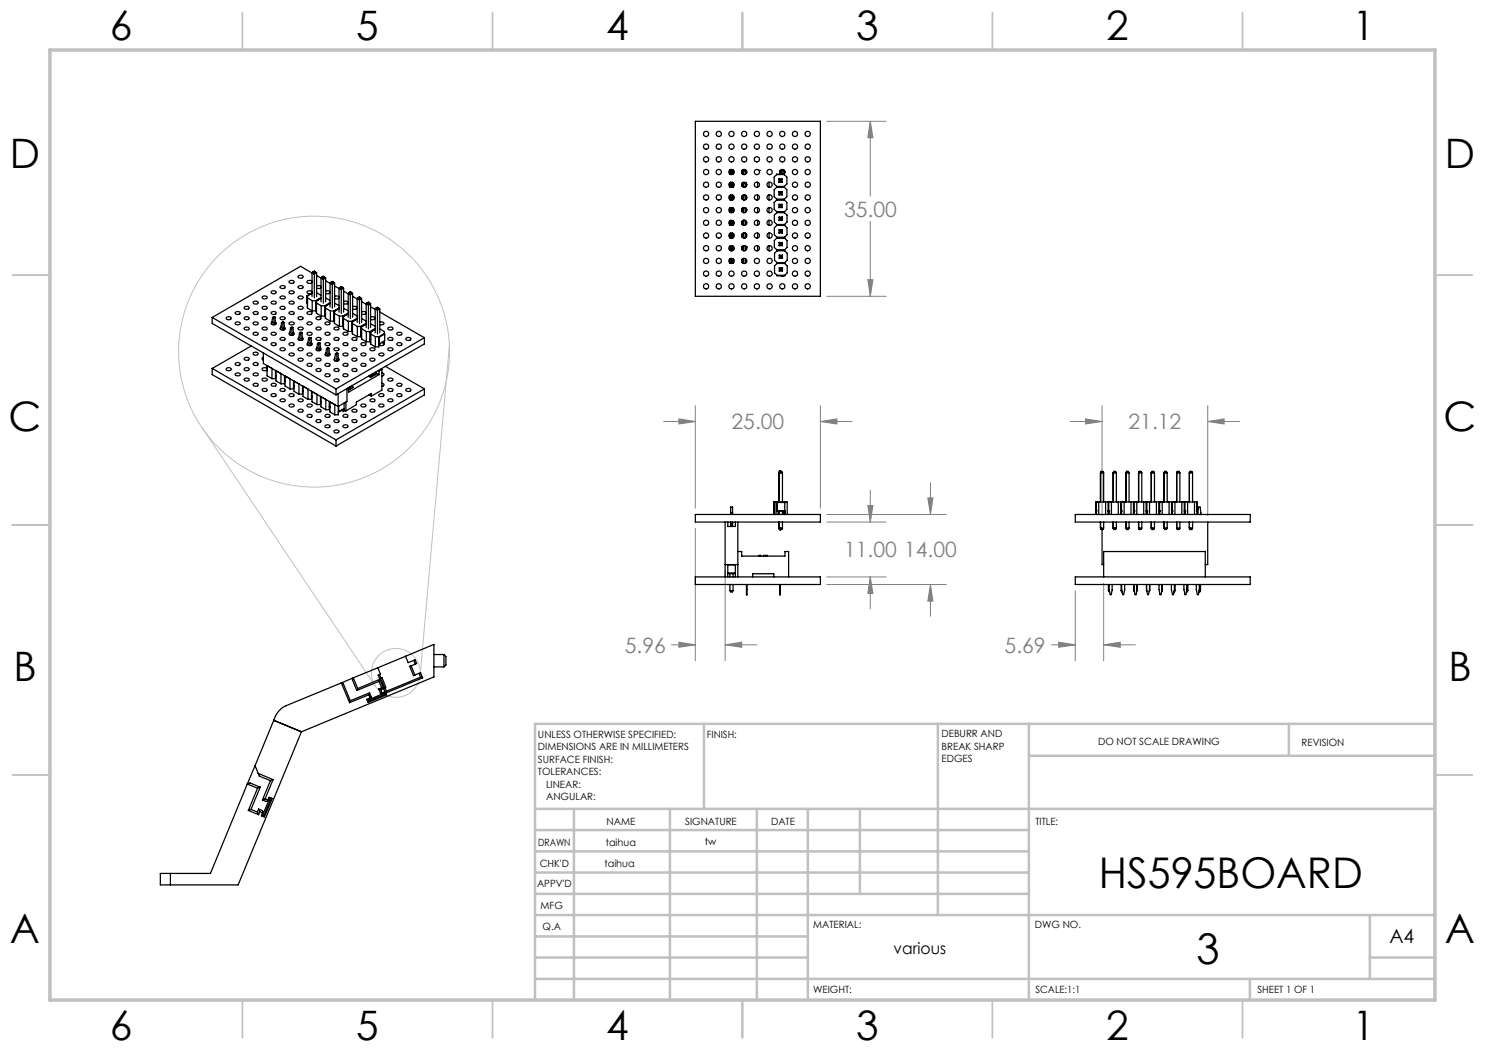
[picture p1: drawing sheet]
<svg xmlns="http://www.w3.org/2000/svg" width="297mm" height="210mm" viewBox="0 0 297 210" stroke-linecap="round" stroke-linejoin="round" font-family="sans-serif">
<defs><g id="words">
<g font-size="8.5">
<text x="219.8" y="177.5">HS595BOARD</text>
<text x="239.3" y="192.7">3</text>
</g>
<g font-size="8.1">
<text x="22" y="8">6</text>
<text x="71.2" y="8">5</text>
<text x="121.2" y="8">4</text>
<text x="171.3" y="8">3</text>
<text x="221.3" y="8">2</text>
<text x="270.5" y="8">1</text>
<text x="2" y="33.6">D</text>
<text x="289" y="33.6">D</text>
<text x="1.7" y="86.1">C</text>
<text x="288.7" y="86.1">C</text>
<text x="2.7" y="136.1">B</text>
<text x="289.7" y="136.1">B</text>
<text x="2" y="188.6">A</text>
<text x="289" y="188.6">A</text>
<text x="22" y="208">6</text>
<text x="71.2" y="208">5</text>
<text x="121.2" y="208">4</text>
<text x="171.3" y="208">3</text>
<text x="221.3" y="208">2</text>
<text x="270.5" y="208">1</text>
</g>
<g font-size="4.2" fill="#808080">
<text x="168.8" y="43.3">35.00</text>
<text x="146.3" y="85.9">25.00</text>
<text x="225.7" y="85.9">21.12</text>
<text x="168.8" y="111.5">11.00 14.00</text>
<text x="125" y="130.5">5.96</text>
<text x="200.9" y="130.5">5.69</text>
</g>
<text font-size="3.9" x="277.9" y="188.5">A4</text>
<text font-size="3.2" x="178.7" y="190.9">various</text>
<g font-size="2">
<text x="107.6" y="147.6">UNLESS OTHERWISE SPECIFIED:</text>
<text x="141.4" y="147.6">FINISH:</text>
<text x="188.3" y="147.5">DEBURR AND</text>
<text x="188.3" y="150">BREAK SHARP</text>
<text x="219.6" y="149">DO NOT SCALE DRAWING</text>
<text x="260.3" y="149.2">REVISION</text>
<text x="107.6" y="150.1">DIMENSIONS ARE IN MILLIMETERS</text>
<text x="107.6" y="152.6">SURFACE FINISH:</text>
<text x="107.6" y="155.1">TOLERANCES:</text>
<text x="188.3" y="152.5">EDGES</text>
<text x="109.2" y="157.6">LINEAR:</text>
<text x="109.2" y="160.1">ANGULAR:</text>
<text x="121.3" y="165">NAME</text>
<text x="137" y="164.9">SIGNATURE</text>
<text x="154.2" y="164.9">DATE</text>
<text x="207.1" y="164.9">TITLE:</text>
<text x="107.6" y="169.1">DRAWN</text>
<text x="107.9" y="173.3">CHK'D</text>
<text x="120.9" y="173.3">taihua</text>
<text x="121.1" y="169.1">taihua</text>
<text x="141" y="168.9">tw</text>
<text x="107.4" y="177.4">APPV'D</text>
<text x="108.1" y="181.8">MFG</text>
<text x="108.5" y="186">Q.A</text>
<text x="162.6" y="185.5">MATERIAL:</text>
<text x="207" y="185.5">DWG NO.</text>
<text x="162.6" y="198.5">WEIGHT:</text>
<text x="207.1" y="198.6">SCALE:1:1</text>
<text x="251.5" y="198.6">SHEET 1 OF 1</text>
</g>
</g></defs>
<g fill="none" stroke="#c0c0c0" stroke-width=".2">
<path d="M89.9 69l-5.9 66M40.3 85.4l34.8 51.8"/>
<circle cx="62.8" cy="70.3" r="27.1"/>
<circle cx="79.2" cy="134.6" r="4.9"/>
</g>
<g fill="none" stroke="#808080" stroke-width=".2">
<path d="M165.3 24.3h11.9M174.1 24.3l.5 3.2h-1zM174.1 24.3v14.9M165.3 59.3h11.9M173.6 55.9h1l-.5 3.4zM174.1 44.3v15M132.7 84.3h6.4M135.8 83.8l3.3 .5-3.3 .5zM139.1 81.1v20.5M164.1 84.3l3.3-.5v1zM164.1 81.1v20.5M164.1 84.3h6.3"/>
<path d="M174.1 98.1v6.3M185.6 99.6h1l-.5 3.3zM186.1 96.5v6.4M214.1 84.3h6.3M217.1 83.8l3.3 .5-3.3 .5zM220.4 81.1v22M241.5 84.3l3.3-.5v1zM241.5 84.3h6.4M241.5 81.1v22M139.1 105.7v26.4M145 114.2v17.9M165.3 102.9h24"/>
<path d="M165.3 116.9h24M165.3 104.4h11.9M165.3 115.4h11.9M173.6 101.1h1l-.5 3.3zM174.1 115.4l.5 3.3h-1zM174.1 115.4v6.3M186.1 116.9l.5 3.3h-1zM186.1 116.9v6.4M215.1 118.2v13.9M220.7 116.7v15.4M134.3 129h4.8M135.8 128.4l3.3 .6-3.3 .5z"/>
<path d="M145 129l3.3-.6v1.1zM145 129h6.4M210.3 129h4.8M211.7 128.4l3.4 .6-3.4 .5zM220.7 129l3.3-.6v1.1zM220.7 129h6.4"/>
</g>
<g fill="none" stroke="#c0c0c0" stroke-width=".35">
<path d="M48.5 2.5v7.5M98.5 2.5v7.5M148.5 2.5v7.5M198.5 2.5v7.5M248.5 2.5v7.5M2.5 55h7.5M287 55h7.5M2.5 105h7.5M287 105h7.5M2.5 155h7.5M287 155h7.5M48.5 200v7.5"/>
<path d="M98.5 200v7.5M148.5 200v7.5M198.5 200v7.5M248.5 200v7.5"/>
</g>
<g fill="none" stroke="#c0c0c0" stroke-width=".5">
<path d="M140.8 144.8v17M187.6 144.8v38.2M205.8 144.8v55.2M205.8 151.2h81.2M257.8 144.8v6.4M287 144.8h-180v55.2M107 161.8h180M107 178.8h98.8M107 174.5h98.8M107 170.3h98.8M107 166h98.8M114.8 161.8v38.2"/>
<path d="M134 161.8v38.2M151.4 161.8v38.2M161.6 161.8v38.2M172 161.8v17M107 195.8h180M107 191.5h54.6M107 187.3h54.6M107 183h180M250 195.8v4.2M274 191.5h13M274 183v12.8"/>
</g>
<path d="M10 10h277v190h-277z" fill="none" stroke="#c0c0c0" stroke-width=".7"/>
<path d="M135.8 83.8l3.3 .5-3.3 .5zM164.1 84.3l3.3-.5v1zM185.6 99.6h1l-.5 3.3zM186.1 116.9l.5 3.3h-1zM145 129l3.3-.6v1.1zM135.8 128.4l3.3 .6-3.3 .5zM173.6 101.1h1l-.5 3.3zM174.1 115.4l.5 3.3h-1zM220.7 129l3.3-.6v1.1zM211.7 128.4l3.4 .6-3.4 .5zM217.1 83.8l3.3 .5-3.3 .5zM241.5 84.3l3.3-.5v1zM173.6 55.9h1l-.5 3.4zM174.1 24.3l.5 3.2h-1z" fill="#808080"/>
<g fill="none" stroke="#000" stroke-width=".25">
<path d="M139.1 24.3h25v35h-25zM145.9 34.1v.7M145.9 36.6v.7M145.9 39.1v.8M145.9 34h.2M145.9 36.6h.2M145.9 39.1h.2M146 34.2v.6M146 36.7v.7M146 39.3v.6M146 36.7l.1 .2M146 36.7h.6"/>
<path d="M146 39.3l.1 .1M146 39.3h.1M146 34.2l.1 .1 .5-.1M146 34.8h.1M146 34.2h.1M146 33.9v.1M146 34.8v.1M146 36.5v.1M146 37.4h.1M146 39v.1M146 39.9v.1M146.1 33.9v.2"/>
<path d="M146.1 34.7v.2M146.1 39v.2M146.1 39.8v.2l-.1-.1M146.1 36.5v.8M146.1 37.3v.1h-.1M146.1 34.1v.6M146.1 39.2v.6M146.1 37.2l-.1 .2M146.1 39.8l-.1 .1M146.1 34.7l-.1 .1M146.1 37.3h.4M146.1 39.8h.4"/>
<path d="M146.1 34.6h.4M146.1 34.7h.4M146.1 34.1h.4M146.1 39.4h.4M146.1 39.2h.4M146.1 39.7h.4M146.1 37.1h.4M146.1 36.8h.4M146.5 33.9v.2M146.5 34.7v.2M146.5 39v.2M146.5 39.8l.1 .1"/>
<path d="M146.5 36.5v.8M146.5 37.3l.1 .1M146.5 34.1v.6M146.5 39.2v.6M146.5 39.3h.1M146.5 34.8h.1M146.5 34.2h.1M146.5 34h.2v.7M146.5 36.6h.2M146.5 39.1h.2M146.5 34h.1M146.5 34.8v.1"/>
<path d="M146.5 36.5v.1M146.5 37.4h.1M146.5 39v.1M146.5 39.9v.1M146.6 34.2v.6l-.1-.1M146.6 36.7v.7l-.1-.2M146.6 39.3v.6l-.1-.1M146.6 36.7l-.1 .2M146.6 39.3l-.1 .1M146.7 36.6v.7M146.7 39.1v.7M148.3 34.2v.4"/>
<path d="M148.3 36.8v.3M148.3 39.3v.3M148.4 34v.8M148.4 36.6v.7M148.4 39.1v.8M148.6 34l.1 .1M148.6 36.5l.1 .1M148.6 39l.1 .1M148.7 39.1h.5M148.7 34.1h.6M148.7 34.1v.8M148.7 36.6v.9"/>
<path d="M148.7 39.1v.9M148.7 36.6h.5M149 34.2l.3 .3M149 36.7l.3 .2M149 39.2l.3 .2M149 36.7h.3M149 34.2h.3M149 39.2h.3M149 34.2v.7M149 36.7v.7M149 39.2v.8M149.3 34.5v.2"/>
<path d="M149.3 36.9v.3M149.3 39.4v.3M149.3 34.5h.1M149.3 36.9h.1M149.3 39.4h.1M151.5 36.4v1.1M151.5 39v1M151.8 34.1h.1M153.8 36.4v1.1M153.8 39v1M155.3 34.9l-.5 .5v1.4l.5 .5M155.3 37.5l-.5 .5v1.3l.5 .5"/>
<path d="M155.3 40l-.5 .5v1.4l.6 .5M155.3 34.9h1.5M155.3 37.4h1.6M155.3 39.9h1.6M155.3 37.3v.2M155.3 39.8v.2M155.3 37.3h1.6M155.3 37.5h1.6M155.3 39.8h1.6M155.3 40h1.6M155.8 35.8v.6M155.8 38.3v.7"/>
<path d="M155.8 35.8l.1 .1M155.8 35.8h.6M155.8 36.4h.6M155.8 38.3l.1 .2M155.8 38.3h.6M155.8 39h.6M155.9 35.9v.4M155.9 35.9h.3M155.9 36.3l-.1 .1M155.9 36.3h.3M155.9 38.5l.1 .3M155.9 38.5h.4"/>
<path d="M155.9 34.5h.1M156 34.2h.3M156 38.8h.3M156 38.8l-.2 .2M156 34.5v.2M156 34.1h.6M156.1 34.8a.53 .53 0 0 1 0-.7 .53 .53 0 0 1 .7 0 .53 .53 0 0 1 0 .7M156.2 36.3l.2 .1M156.2 35.9v.4M156.3 34.2l-.3 .3M156.3 34.2v.6M156.3 38.5v.3"/>
<path d="M156.3 38.8l.1 .2M156.4 35.8l-.2 .1M156.4 35.8v.6M156.4 38.3v.7M156.4 38.3l-.1 .2M156.6 34.1v.7M156.7 34l-.1 .1M156.8 34.9l.6 .5v1.4l-.5 .5M156.9 34.1v.6M156.9 37.3v.2M156.9 39.8v.2M156.9 40l.5 .5v1.4l-.5 .5"/>
<path d="M156.9 37.5l.5 .5v1.3l-.5 .5M157 34.3v.2M52.4 59.4a.54 .54 0 0 1 .6-.2 .54 .54 0 0 1 .4 .4 .58 .58 0 0 1-1-.2zM54.3 58.3a.53 .53 0 0 1 .6-.2 .53 .53 0 0 1 .3 .5 .49 .49 0 0 1-.6 .2 .49 .49 0 0 1-.3-.5zM56 59.4a.54 .54 0 0 1 .6-.2 .54 .54 0 0 1 .4 .4 .58 .58 0 0 1-1-.2zM56 57.3a.54 .54 0 0 1 .6-.2 .54 .54 0 0 1 .4 .5 .6 .6 0 0 1-1-.3zM57.9 58.3a.53 .53 0 0 1 .6-.2 .53 .53 0 0 1 .3 .5 .58 .58 0 0 1-1-.2zM57.9 56.2a.53 .53 0 0 1 .6-.1 .53 .53 0 0 1 .3 .4 .58 .58 0 0 1-1-.2zM59.7 59.3a.6 .6 0 0 1 .9 .2 .56 .56 0 0 1-.5 .3 .56 .56 0 0 1-.5-.4zM59.7 57.2a.6 .6 0 0 1 .9 .3 .56 .56 0 0 1-.5 .2 .56 .56 0 0 1-.5-.4zM59.7 55.2a.6 .6 0 0 1 .9 .2 .57 .57 0 0 1-.5 .2 .57 .57 0 0 1-.5-.3zM61.4 59.2l.1 1.4"/>
<path d="M61.5 59.6l.9 .5M61.5 59.2v2.4l.9 .6M61.5 59.2l.9-.6-1 .6M61.5 59.2h-.1M62.4 58.3a.57 .57 0 0 0-.6-.2 .57 .57 0 0 0-.4 .5 .67 .67 0 0 0 1 0M62.4 56.3a.56 .56 0 0 0-.6-.2 .56 .56 0 0 0-.4 .4 .71 .71 0 0 0 1 0M62.4 54.6l.5 .2 .4-.2M62.4 54.6v4.7M62.4 54.6l-2.3-1.3-17.7 10.2M62.6 54.4l-.2 .2M62.6 54.4l.3 .1M62.6 54.4l.3-.2 .2 .2"/>
<path d="M62.9 54.5v5.1M63.1 54.4l-.2 .1M63.1 54.4l.2 .2M63.3 57.2l.4-.1 .5 .2M63.3 54.6v4.7M63.3 58.6l.9 .5M63.3 55.1l.9 .5M64.2 57.5l-.3 .2-.6-.1M64.2 55.6l.5 .3 .4-.3M64.2 55.6v4.8M64.2 59.5l-1.1 .6M64.4 55.4l.3 .1"/>
<path d="M64.4 55.4l-.2 .2M64.4 55.4l.3-.2 .2 .2M64.7 55.5v5.1M64.9 55.4l-.2 .1M64.9 55.4l.2 .2M65.1 58.2h.6l.3 .2M65.1 55.6v4.8M65.1 59.6l.9 .5M65.1 56.2l.9 .5M66 58.5l-.4 .3-.5-.1M66 56.6l.5 .3 .4-.3M66 56.6v4.8"/>
<path d="M66.3 56.4l.2 .1M66.3 56.4l-.3 .2M66.3 56.4l.2-.1 .2 .1M66.5 56.5v5.2M66.7 56.4l-.2 .1M66.7 56.4l.2 .2M66.9 59.3l.4-.1 .5 .2M66.9 56.6v4.8M66.9 57.2l.9 .5M67.8 59.5l-.4 .3-.5-.1M67.8 57.7l.5 .2 .4-.2M67.8 57.7v4.7"/>
<path d="M68.1 57.5l-.3 .2M68.1 57.5l.2 .1M68.1 57.5l.2-.2 .2 .2M68.3 57.6v5.1M68.5 57.5l-.2 .1M68.5 57.5l.2 .2M68.7 57.7v4.7M68.7 58.2l.9 .6M69.6 58.7l.5 .3 .4-.3M69.6 58.7v4.8M69.9 58.5l.2-.2 .2 .2M69.9 58.5l.2 .1"/>
<path d="M69.9 58.5l-.3 .2M70.1 58.6v5.1M70.3 58.5l-.2 .1M70.3 58.5l.2 .2M70.5 59.3l.9 .5M70.5 58.7v4.8M71.4 59.7l.5 .3 .4-.3M71.4 59.7v4.8M71.6 59.5l.3-.1 .2 .1M71.6 59.5l.3 .1M71.6 59.5l-.2 .2M71.9 59.6v5.2"/>
<path d="M72.1 59.5l-.2 .1M72.1 59.5l.2 .2M72.3 59.7v4.8M145.9 41.7v.7M145.9 44.2v.7M145.9 46.8v.7M145.9 49.3v.7M145.9 51.8v.8M145.9 41.7h.2M145.9 44.2h.2M145.9 46.7h.2M145.9 49.3h.2"/>
<path d="M145.9 51.8h.2M146 41.8v.7M146 44.3v.7M146 46.9v.6M146 49.4v.7M146 52v.6M146 52l.1 .1M146 52h.1M146 49.4l.1 .2M146 49.4h.6M146 44.3l.1 .2M146 45h.1"/>
<path d="M146 44.3h.1M146 46.9l.5 .1 .1-.1M146 46.9h.1M146 47.5h.1M146 41.8l.1 .1M146 42.5h.1M146 41.8h.1M146 41.5v.2M146 44.1v.1M146 46.6v.1M146 47.5v.1M146 49.2v.1"/>
<path d="M146 50.1h.1M146 51.7v.1M146 52.6v.1M146.1 49.2v.8M146.1 50v.1h-.1M146.1 46.6v.2M146.1 47.4v.2M146.1 44.9v.1M146.1 44.1v.2M146.1 42.4v.1M146.1 41.5v.3M146.1 52.5v.2l-.1-.1"/>
<path d="M146.1 51.7v.2M146.1 41.8v.6M146.1 44.3v.6M146.1 46.8v.6M146.1 51.9v.6M146.1 52.5l-.1 .1M146.1 49.9l-.1 .2M146.1 44.9l-.1 .1M146.1 47.4l-.1 .1M146.1 42.3l-.1 .2M146.1 42.4h.4M146.1 44.9h.4"/>
<path d="M146.1 47.4h.4M146.1 50h.4M146.1 52.5h.4M146.1 49.8h.4M146.1 49.5h.4M146.1 47.3h.4M146.1 46.8h.4M146.1 44.8h.4M146.1 44.4h.4M146.1 44.3h.4M146.1 42.2h.4M146.1 41.9h.4"/>
<path d="M146.1 41.8h.4M146.1 52.4h.4M146.1 52.1h.4M146.1 51.9h.4M146.5 49.2v.8M146.5 50l.1 .1M146.5 46.6v.2M146.5 47.4v.2M146.5 44.9v.1M146.5 44.1v.2M146.5 42.4v.1M146.5 41.5v.3"/>
<path d="M146.5 52.5l.1 .1M146.5 51.7v.2M146.5 41.8v.6M146.5 44.3v.6M146.5 46.8v.6M146.5 51.9v.6M146.5 52h.1M146.5 45h.1M146.5 44.3h.1M146.5 46.9h.1M146.5 47.5h.1M146.5 42.3l.1 .1"/>
<path d="M146.5 42.5h.1M146.5 41.8h.1M146.5 41.7h.2M146.5 44.2h.2M146.5 46.7h.2v.7M146.5 49.3h.2M146.5 51.8h.2M146.5 41.6v.1M146.5 44.1v.1M146.5 46.7h.1M146.5 47.5v.1M146.5 49.2v.1"/>
<path d="M146.5 50.1h.1M146.5 51.7v.1M146.5 52.6v.1M146.6 41.8v.6M146.6 44.3v.7l-.1-.1M146.6 46.9v.6l-.1-.1M146.6 49.4v.7l-.1-.2M146.6 52v.6l-.1-.1M146.6 52l-.1 .1M146.6 49.4l-.1 .2M146.6 44.3l-.1 .2M146.6 41.8l-.1 .1"/>
<path d="M146.7 41.7v.7M146.7 44.2v.7M146.7 49.3v.7M146.7 51.8v.7M148.3 41.9v.3M148.3 44.4v.3M148.3 46.9v.4M148.3 49.5v.3M148.3 52v.3M148.4 41.7v.7M148.4 44.2v.7M148.4 46.7v.8"/>
<path d="M148.4 49.3v.7M148.4 51.8v.8M148.7 41.5v.1M148.7 41.6v.9M148.7 46.6v1M148.7 49.1v1.1M148.7 51.7v1M148.7 41.6h.4M149 44.1h-.3v1M149 41.7l.3 .2M149 44.2l.3 .2M149 46.6l.3 .3"/>
<path d="M149 41.7h.2M149 41.7v.8M149 44.2v.8M149 46.6v1M149 49.2v.9M149 51.7v1M149 44.2h.2M149 46.6h.1M149.1 49.2l.2 .2M149.3 49.4h.1M149.3 51.9v.5l-.2 .2M149.3 41.9v.4"/>
<path d="M149.3 44.4v.4M149.3 46.9v.5M149.3 49.4v.5M149.3 46.9h.1M149.3 41.9h.1M149.3 44.4h.1M151.5 41.5v1M151.5 44.1v1M151.5 46.6v1M151.5 49.1v1.1M153.8 41.5v1M153.8 44.1v1"/>
<path d="M153.8 46.6v1M153.8 49.1v1.1M155.4 42.5l-.5 .5v1.4l.5 .5M155.4 45.1l-.5 .5v1.3l.5 .5M155.4 47.6l-.5 .5v1.4l.5 .5M155.4 45h1.5M155.4 47.5h1.5M155.4 42.5h1.5M155.4 42.4v.1M155.4 44.9v.2M155.4 47.4v.2M155.4 42.4h1.5"/>
<path d="M155.4 44.9h1.5M155.4 45.1h1.5M155.4 47.4h1.5M155.4 47.6h1.5M155.4 55.1v.1h1.6v-.1M155.4 50v.2M155.4 52.5v.2M155.4 50.2l-.5 .5v1.3l.5 .5M155.4 52.7l-.5 .5v1.4l.5 .5M155.4 52.6h1.6M155.4 50.1h1.5M155.4 50h1.5"/>
<path d="M155.4 50.2h1.5M155.4 52.5h1.6M155.4 52.7h1.6M155.4 55.1h1.6M155.8 40.9v.6M155.8 40.9l.2 .1M155.8 40.9h.6M155.8 41.5h.6M155.8 43.4v.7M155.8 46v.6M155.8 48.5v.6M155.8 43.4l.2 .2"/>
<path d="M155.8 44.1h.7M155.8 43.4h.7M155.8 46l.2 .1M155.8 46.6h.7M155.8 46h.7M155.8 48.5l.2 .1M155.8 48.5h.7M155.8 49.1h.7M155.9 51v.7M155.9 53.6v.6M155.9 53.6l.1 .1M155.9 53.6h.6"/>
<path d="M155.9 54.2h.6M155.9 51l.1 .2M155.9 51h.6M155.9 51.7h.6M156 41v.3M156 43.6v.3M156 43.9l-.2 .2M156 43.9h.3M156 43.6h.3M156 46.1v.3M156 46.1h.3M156 41.3l-.2 .2"/>
<path d="M156 41h.3M156 41.3h.3M156 48.6v.4M156 51.2v.3M156 51.5l-.1 .2M156 51.2h.3M156 51.5h.3M156 46.4l-.2 .2M156 46.4h.3M156 49l-.2 .1M156 48.6h.3M156 49h.3"/>
<path d="M156 53.7v.3M156 54h.4M156 53.7h.4M156 54l-.1 .2M156.1 55.2h.7M156.3 43.9l.2 .2M156.3 41v.3M156.3 43.6v.3M156.3 41.3l.1 .2M156.3 46.1v.3M156.3 48.6v.4M156.3 51.2v.3"/>
<path d="M156.3 51.5l.2 .2M156.3 46.4l.2 .2M156.3 49l.2 .1M156.4 53.7v.3M156.4 54l.1 .2M156.4 40.9v.6M156.4 40.9l-.1 .1M156.5 43.4l-.2 .2M156.5 43.4v.7M156.5 46v.6M156.5 48.5v.6M156.5 46l-.2 .1"/>
<path d="M156.5 48.5l-.2 .1M156.5 51v.7M156.5 53.6v.6M156.5 53.6l-.1 .1M156.5 51l-.2 .2M156.9 42.4v.1M156.9 42.5l.5 .5v1.4l-.5 .5M156.9 50.2l.5 .5v1.3l-.4 .5M156.9 44.9v.2M156.9 47.4v.2M156.9 50v.2M156.9 47.6l.5 .5v1.4l-.5 .5"/>
<path d="M156.9 45.1l.5 .5v1.3l-.5 .5M157 52.5v.2M157 52.7l.4 .5v1.4l-.4 .5M42.4 63.5l24.8 14.3M42.4 63.5v1.2l24.8 14.3M42.4 73.7v1.2l24.8 14.3M42.4 73.7l24.8 14.3M45.3 63.5a.51 .51 0 0 1 .6-.2 .51 .51 0 0 1 .3 .5 .47 .47 0 0 1-.6 .2 .47 .47 0 0 1-.3-.5zM45.3 73.7a.51 .51 0 0 1 .6-.2 .51 .51 0 0 1 .3 .5 .55 .55 0 0 1-.9-.2zM47 64.6a.61 .61 0 0 1 1 .1 .57 .57 0 0 1-.5 .3 .57 .57 0 0 1-.5-.4zM47 62.5a.61 .61 0 0 1 1 .1 .57 .57 0 0 1-.5 .3 .57 .57 0 0 1-.5-.4zM47 74.8a.61 .61 0 0 1 1 .1 .57 .57 0 0 1-.5 .3 .57 .57 0 0 1-.5-.4z"/>
<path d="M47 72.7a.53 .53 0 0 1 .6-.2 .53 .53 0 0 1 .4 .4 .63 .63 0 0 1-1-.2zM48.8 65.6a.54 .54 0 0 1 .6-.2 .54 .54 0 0 1 .4 .5 .61 .61 0 0 1-1-.3zM48.8 63.6a.53 .53 0 0 1 .6-.3 .53 .53 0 0 1 .4 .5 .58 .58 0 0 1-1-.2zM48.8 61.5a.53 .53 0 0 1 .6-.3 .53 .53 0 0 1 .4 .5 .58 .58 0 0 1-1-.2zM48.8 75.8a.53 .53 0 0 1 .6-.2 .53 .53 0 0 1 .4 .5 .58 .58 0 0 1-1-.3zM48.8 73.8a.53 .53 0 0 1 .6-.3 .53 .53 0 0 1 .4 .5 .58 .58 0 0 1-1-.2zM48.8 71.7a.54 .54 0 0 1 .6-.3 .54 .54 0 0 1 .4 .5 .58 .58 0 0 1-1-.2zM50.2 69.2l-7.8 4.5M50.6 64.6a.54 .54 0 0 1 .6-.2 .54 .54 0 0 1 .4 .4 .58 .58 0 0 1-1-.2zM50.6 62.5a.54 .54 0 0 1 .6-.2 .54 .54 0 0 1 .4 .5 .6 .6 0 0 1-1-.3zM50.6 76.9a.54 .54 0 0 1 .6-.3 .54 .54 0 0 1 .4 .5 .58 .58 0 0 1-1-.2zM50.6 74.8a.54 .54 0 0 1 .6-.2 .54 .54 0 0 1 .4 .4 .6 .6 0 0 1-1-.2z"/>
<path d="M50.7 66.6a.53 .53 0 0 1 .6-.2 .53 .53 0 0 1 .3 .5 .49 .49 0 0 1-.6 .2 .49 .49 0 0 1-.3-.5zM50.7 60.4a.53 .53 0 0 1 .6-.2 .53 .53 0 0 1 .3 .5 .5 .5 0 0 1-.6 .2 .5 .5 0 0 1-.3-.5zM50.7 72.6a.53 .53 0 0 1 .6-.1 .53 .53 0 0 1 .3 .4 .5 .5 0 0 1-.6 .2 .5 .5 0 0 1-.3-.5zM50.7 70.5a.53 .53 0 0 1 .6-.1 .53 .53 0 0 1 .3 .5 .49 .49 0 0 1-.6 .2 .49 .49 0 0 1-.3-.6zM52.4 67.7a.54 .54 0 0 1 .6-.2 .54 .54 0 0 1 .4 .4 .58 .58 0 0 1-1-.2zM52.4 65.6a.54 .54 0 0 1 .6-.2 .54 .54 0 0 1 .4 .5 .6 .6 0 0 1-1-.3zM52.5 63.5a.53 .53 0 0 1 .6-.2 .53 .53 0 0 1 .3 .5 .49 .49 0 0 1-.6 .2 .49 .49 0 0 1-.3-.5zM52.5 61.4a.53 .53 0 0 1 .6-.2 .53 .53 0 0 1 .3 .5 .49 .49 0 0 1-.6 .2 .49 .49 0 0 1-.3-.5zM52.5 77.8a.53 .53 0 0 1 .6-.1 .53 .53 0 0 1 .3 .4 .5 .5 0 0 1-.6 .2 .5 .5 0 0 1-.3-.5zM52.5 75.7a.53 .53 0 0 1 .6-.1 .53 .53 0 0 1 .3 .5 .49 .49 0 0 1-.6 .2 .49 .49 0 0 1-.3-.6zM52.7 71.5l-.3 .2 .3 .3M52.7 70.6v2.1l14.9 8.6 1.8-1v-2.6"/>
<path d="M53.4 73.7a.52 .52 0 0 0-.6-.2 .52 .52 0 0 0-.3 .5l.3 .1 .6-.1M53.4 73.1l1 .6v2l-1-.5zM53.4 74.1v.1M54.3 68.6a.53 .53 0 0 1 .6-.1 .53 .53 0 0 1 .3 .5 .5 .5 0 0 1-.6 .2 .5 .5 0 0 1-.3-.6zM54.3 66.6a.53 .53 0 0 1 .6-.2 .53 .53 0 0 1 .3 .5 .49 .49 0 0 1-.6 .2 .49 .49 0 0 1-.3-.5zM54.3 62.4a.53 .53 0 0 1 .6-.1 .53 .53 0 0 1 .3 .5 .5 .5 0 0 1-.6 .1 .5 .5 0 0 1-.3-.5zM54.3 60.4a.53 .53 0 0 1 .6-.2 .53 .53 0 0 1 .3 .5 .5 .5 0 0 1-.6 .2 .5 .5 0 0 1-.3-.5zM54.3 78.8a.53 .53 0 0 1 .6-.1 .53 .53 0 0 1 .3 .5 .49 .49 0 0 1-.6 .2 .49 .49 0 0 1-.3-.6zM54.3 76.8a.54 .54 0 0 1 .5-.2 .54 .54 0 0 1 .4 .5 .49 .49 0 0 1-.6 .2 .49 .49 0 0 1-.3-.5zM54.4 64.4a.33 .33 0 0 0-.1 .5 .33 .33 0 0 0 .5 .1l.4-.2-.1-.3M54.5 63.5l-.1 1.4M54.5 63.5l.2 .1"/>
<path d="M54.7 63.6l.1 1M54.8 64.6v.4M55 63.4l-.3 .2M55 63.4l.1 1M55 63.4l-.2-.1-.3 .2M55.1 74.1v1.6h-.7M55.1 64.4v.5M55.1 75.1l.1 .1M55.1 64.4l-.3 .2M55.2 74.1l1 .6v2.1l-1-.6zM56 67.7a.54 .54 0 0 1 .6-.2 .54 .54 0 0 1 .4 .4 .58 .58 0 0 1-1-.2zM56 80a.54 .54 0 0 1 .6-.3 .54 .54 0 0 1 .4 .5 .6 .6 0 0 1-1-.2z"/>
<path d="M56.1 69.7a.53 .53 0 0 1 .6-.2 .53 .53 0 0 1 .3 .5 .58 .58 0 0 1-1-.2zM56.1 63.5a.53 .53 0 0 1 .6-.2 .53 .53 0 0 1 .3 .5 .58 .58 0 0 1-1-.2zM56.1 61.4a.53 .53 0 0 1 .6-.2 .53 .53 0 0 1 .3 .5 .58 .58 0 0 1-1-.2zM56.1 77.8a.53 .53 0 0 1 .6-.1 .53 .53 0 0 1 .3 .4 .61 .61 0 0 1-1-.2zM56.2 65.5h-.1a.42 .42 0 0 0 .2 .5 .42 .42 0 0 0 .5 0l.1-.1M56.3 64.5l-.1 1.5M56.3 64.5l.2 .1M56.5 64.6l.1 1M56.6 65.6v.4M56.8 64.5l-.3 .1M56.8 64.5l.1 1M56.8 64.5l-.2-.2-.3 .2"/>
<path d="M56.9 65.5l.1 .1-.1 .3M56.9 75.1v1.7h-.7M56.9 65.5v.4M56.9 76.2l.1 .1M56.9 65.5l-.3 .1M57 75.2l1 .5v2.1l-1-.6zM57.8 70.8a.54 .54 0 0 1 .6-.2 .54 .54 0 0 1 .4 .4 .6 .6 0 0 1-1-.2zM57.8 64.6a.54 .54 0 0 1 .6-.2 .54 .54 0 0 1 .4 .4 .58 .58 0 0 1-1-.2zM57.8 62.5a.54 .54 0 0 1 .6-.2 .54 .54 0 0 1 .4 .5 .6 .6 0 0 1-1-.3zM57.9 68.6a.53 .53 0 0 1 .6-.1 .53 .53 0 0 1 .3 .5 .58 .58 0 0 1-1-.3zM57.9 60.4a.53 .53 0 0 1 .6-.2 .53 .53 0 0 1 .3 .5 .61 .61 0 0 1-1-.2zM57.9 78.8a.53 .53 0 0 1 .6-.1 .53 .53 0 0 1 .3 .5 .58 .58 0 0 1-1-.3z"/>
<path d="M58 66.5l-.1 .1a.41 .41 0 0 0 .1 .5 .41 .41 0 0 0 .6-.1l.1-.1M58.1 65.5l-.1 1.5M58.1 65.5l.2 .2M58.3 65.7l.1 1M58.4 66.7v.4M58.6 65.5l-.3 .2M58.6 65.5l.1 1M58.6 65.5l-.2-.1-.3 .1M58.7 66.5l.1 .2-.1 .2M58.7 76.2v1.6h-.7M58.7 66.5v.4M58.7 77.2l.1 .1"/>
<path d="M58.7 66.5l-.3 .2M58.8 76.2l1 .6v2l-1-.5zM59.7 71.7a.5 .5 0 0 1 .5-.1 .5 .5 0 0 1 .4 .5 .55 .55 0 0 1-1-.2zM59.7 69.7a.5 .5 0 0 1 .5-.2 .5 .5 0 0 1 .4 .5 .55 .55 0 0 1-1-.2zM59.7 65.5a.6 .6 0 0 1 .9 .2 .56 .56 0 0 1-.5 .3 .56 .56 0 0 1-.5-.4zM59.7 63.5a.6 .6 0 0 1 .9 .2 .55 .55 0 0 1-.5 .3 .55 .55 0 0 1-.5-.4zM59.7 61.4a.5 .5 0 0 1 .5-.2 .5 .5 0 0 1 .4 .5 .55 .55 0 0 1-1-.2zM59.7 79.9a.6 .6 0 0 1 .9 .2 .56 .56 0 0 1-.5 .3 .56 .56 0 0 1-.5-.4zM59.8 67.5l-.1 .1a.41 .41 0 0 0 .2 .5 .41 .41 0 0 0 .5-.1h.1M59.9 66.6l-.1 1.4M59.9 66.6l.2 .1M60.1 66.7l.1 1"/>
<path d="M60.2 67.7v.4M60.4 66.6l-.3 .1M60.4 66.6l.1 .9M60.4 66.6l-.2-.2-.3 .2M60.5 67.6l.1 .1-.1 .3M60.5 77.2v1.6h-.7M60.5 67.5v.5M60.5 78.3h.1M60.5 67.5l-.3 .2M60.6 77.2l1 .6v2.1l-1-.6zM61.4 72.9a.61 .61 0 0 1 1 .1 .56 .56 0 0 1-.5 .3 .56 .56 0 0 1-.5-.4zM61.4 70.8a.61 .61 0 0 1 1 .1 .56 .56 0 0 1-.5 .3 .56 .56 0 0 1-.5-.4z"/>
<path d="M61.4 64.6a.61 .61 0 0 1 1 .1 .56 .56 0 0 1-.5 .3 .56 .56 0 0 1-.5-.4zM61.4 62.5a.61 .61 0 0 1 1 .1 .56 .56 0 0 1-.5 .3 .56 .56 0 0 1-.5-.4zM61.4 60.4l.1 .3M61.5 66.6a.62 .62 0 0 1 .9 .2 .55 .55 0 0 1-.5 .3 .55 .55 0 0 1-.5-.4zM61.6 68.6h-.1a.41 .41 0 0 0 .1 .5 .41 .41 0 0 0 .6 0l.1-.1M61.7 67.6l-.1 1.5M61.7 67.6l.2 .2M61.9 67.8l.1 .9M62 68.7v.4M62.2 67.6l-.3 .2M62.2 67.6l.1 1M62.2 67.6l-.2-.1-.3 .1"/>
<path d="M62.3 68.6l.1 .1-.1 .3M62.3 78.2v1.7h-.7M62.3 68.6v.4M62.3 79.3l.1 .1M62.3 68.6l-.3 .1M62.4 78.3l1 .6v2l-1-.5zM62.4 60.1h.7M62.4 60.1v2.1M63.1 60.1v2.1h-.7M63.1 61.6l.2 .1M63.1 60.1l.1 .1M63.2 61.6l.1 .1"/>
<path d="M63.2 67.7a.61 .61 0 0 1 1 .1 .56 .56 0 0 1-.5 .3 .56 .56 0 0 1-.5-.4zM63.2 65.6a.52 .52 0 0 1 .6-.2 .52 .52 0 0 1 .4 .5 .57 .57 0 0 1-1-.3zM63.3 73.8a.51 .51 0 0 1 .5-.1 .51 .51 0 0 1 .4 .4 .59 .59 0 0 1-1-.2zM63.3 71.7a.51 .51 0 0 1 .5-.1 .51 .51 0 0 1 .4 .5 .55 .55 0 0 1-1-.2zM63.3 63.5a.51 .51 0 0 1 .5-.2 .51 .51 0 0 1 .4 .5 .47 .47 0 0 1-.6 .2 .47 .47 0 0 1-.3-.5zM63.3 60.2v2.4l.9 .6M63.3 60.6l.9 .6M63.3 60.2l.9-.6-1 .6M63.3 60.2h-.1M63.4 69.6l-.1 .1a.4 .4 0 0 0 .1 .5 .4 .4 0 0 0 .5-.1l.3-.2-.1-.2M63.5 68.7l-.1 1.4M63.5 68.7l.2 .1"/>
<path d="M63.7 68.8l.1 1M63.8 69.8v.4M64 68.6l-.3 .2M64 68.6l.1 1M64 68.6l-.2-.1-.3 .2M64.1 79.3v1.6h-.7M64.1 69.6v.5M64.1 69.6l-.3 .2M64.2 79.3l1 .6v2l-1-.5zM64.2 61.2v2M64.2 61.2h.7M64.9 61.2v2h-.7"/>
<path d="M64.9 62.6h.1M64.9 61.2l.1 .1M65 62.6l.1 .2M65 72.9a.62 .62 0 0 1 1 .1 .56 .56 0 0 1-.5 .3 .56 .56 0 0 1-.5-.4zM65 62.6l.1 .1M65.1 74.9a.51 .51 0 0 1 .5-.2 .51 .51 0 0 1 .4 .5 .55 .55 0 0 1-1-.2zM65.1 68.6a.51 .51 0 0 1 .5-.1 .51 .51 0 0 1 .4 .5 .55 .55 0 0 1-1-.3zM65.1 66.6a.51 .51 0 0 1 .5-.2 .51 .51 0 0 1 .4 .5 .55 .55 0 0 1-1-.2zM65.1 64.5a.62 .62 0 0 1 .9 .2 .56 .56 0 0 1-.5 .3 .56 .56 0 0 1-.5-.4zM65.1 61.2v2.5l1 .5M65.1 61.6l1 .6M65.1 61.2l.9-.5-1 .6"/>
<path d="M65.1 61.2l-.1 .1M65.2 70.7l-.2 .1a.51 .51 0 0 0 .5 .4 .51 .51 0 0 0 .5-.4l-.1-.1M65.3 69.7l-.1 1.4M65.3 69.7l.2 .1M65.5 69.8l.1 1M65.6 70.8v.4M65.8 69.7l-.3 .1M65.8 69.7l.1 1M65.8 69.7l-.2-.2-.3 .2M65.9 70.7l-.3 .1M65.9 70.7v.4M66 60.5l-1.1 .7"/>
<path d="M66.1 62.2h.7M66.1 62.2v2M66.8 76a.65 .65 0 0 1 1 .1 .6 .6 0 0 1-.5 .3 .6 .6 0 0 1-.5-.4zM66.8 73.9a.53 .53 0 0 1 .6-.2 .53 .53 0 0 1 .4 .4 .63 .63 0 0 1-1-.2zM66.8 67.7a.65 .65 0 0 1 1 .1 .6 .6 0 0 1-.5 .3 .6 .6 0 0 1-.5-.4zM66.8 65.6a.54 .54 0 0 1 .6-.2 .54 .54 0 0 1 .4 .5 .61 .61 0 0 1-1-.3zM66.8 63.7l.1 .1M66.8 62.2v2h-.7M66.8 62.2v.1M66.8 63.6v.1M66.8 63.6l.1 .1M66.9 69.7a.51 .51 0 0 1 .5-.2 .51 .51 0 0 1 .4 .5 .58 .58 0 0 1-1-.2z"/>
<path d="M66.9 62.3v2.4l1 .6M66.9 62.7l1 .5M66.9 62.3l.9-.6-1 .6M66.9 62.3h-.1M66.9 60.6l.9 .5M67 71.7h-.1a.39 .39 0 0 0 .1 .6 .39 .39 0 0 0 .5-.1l.3-.2-.1-.3M67.1 70.7l-.1 1.5M67.1 70.7l.2 .2M67.2 77.8v1.2M67.3 70.9l.1 1M67.4 71.9v.3M67.6 70.7l-.3 .2"/>
<path d="M67.6 70.7l.1 1M67.6 70.7l-.2-.1-.3 .1M67.6 78.7l.1 4.3h-.7M67.7 71.7l-.3 .2M67.7 71.7v.4M67.8 61.6l-1 .6M67.9 63.2v2.1M67.9 63.2h.7M68.6 75a.53 .53 0 0 1 .6-.3 .53 .53 0 0 1 .4 .5 .58 .58 0 0 1-1-.2zM68.6 72.9a.54 .54 0 0 1 .5-.3 .54 .54 0 0 1 .5 .5 .58 .58 0 0 1-1-.2zM68.6 70.8a.54 .54 0 0 1 .6-.2 .54 .54 0 0 1 .4 .4 .61 .61 0 0 1-1-.2zM68.6 66.7a.53 .53 0 0 1 .6-.3 .53 .53 0 0 1 .4 .5 .58 .58 0 0 1-1-.2z"/>
<path d="M68.6 63.2v2.1h-.7M68.6 63.2v.1M68.6 63.3l.1 2.4 1 .6M68.7 68.6a.51 .51 0 0 1 .5-.1 .51 .51 0 0 1 .4 .5 .58 .58 0 0 1-1-.3zM68.7 64.8l-.1-.1 .1 .2M68.7 63.7l1 .6M68.7 60.3a.48 .48 0 0 1 .6-.1 .48 .48 0 0 1 .3 .5l-.3 .1-.6-.1M68.7 61.7l.9 .5M69.6 77.6l.1 .1M69.6 62.8l-1 .5M69.6 62.6l-1 .6M69.7 64.3v2"/>
<path d="M69.7 64.3h.7M69.7 77.6l.3 .2M69.7 77.7l-.3 .2M69.9 77.4l.4 .3M70 77.8l-.3 .1M70 77.8l-.3 .2M70.3 77.2l.4 .3-1 .5M70.4 65.7l.1 .2M70.4 64.3v2h-.7M70.4 65.7l.1 .1M70.4 64.3v.1M70.4 73.8a.53 .53 0 0 1 .6-.1 .53 .53 0 0 1 .4 .4 .5 .5 0 0 1-.6 .2 .5 .5 0 0 1-.4-.5z"/>
<path d="M70.4 71.7a.53 .53 0 0 1 .6-.1 .53 .53 0 0 1 .4 .5 .49 .49 0 0 1-.6 .2 .49 .49 0 0 1-.4-.6zM70.4 69.7a.53 .53 0 0 1 .6-.2 .53 .53 0 0 1 .4 .5 .49 .49 0 0 1-.6 .2 .49 .49 0 0 1-.4-.5zM70.4 67.6a.54 .54 0 0 1 .6-.1 .54 .54 0 0 1 .4 .4 .49 .49 0 0 1-.6 .2 .49 .49 0 0 1-.4-.5zM70.5 64.3v2.5l1 .5M70.5 64.7l1 .6M70.5 64.3l.9-.5-1 .6M70.5 64.3l-.1 .1M70.5 61.3a.51 .51 0 0 1 .6 0 .51 .51 0 0 1 .3 .4l-.5 .2-.4-.1M70.5 62.7l.9 .5M71.4 63.6l-1 .7M71.5 65.3v2M71.5 65.3h.7"/>
<path d="M72.2 72.9a.54 .54 0 0 1 .5-.3 .54 .54 0 0 1 .5 .5 .58 .58 0 0 1-1-.2zM72.2 66.8l.1 .1M72.2 65.3v2h-.7M72.2 66.8h.1M72.2 65.3v.1M72.2 70.7a.53 .53 0 0 1 .6-.1 .53 .53 0 0 1 .4 .4 .5 .5 0 0 1-.6 .2 .5 .5 0 0 1-.4-.5zM72.2 68.6a.53 .53 0 0 1 .6-.1 .53 .53 0 0 1 .4 .5 .5 .5 0 0 1-.6 .2 .5 .5 0 0 1-.4-.6zM72.3 65.4v2.4M72.3 65.4v.3l1 .6M72.3 65.4l.9-.6-1 .6M72.3 67.4v.4M72.3 65.4h-.1"/>
<path d="M72.3 62.4a.54 .54 0 0 1 .9 .4l-.5 .1-.4-.1M72.3 63.7l.9 .5M72.3 67.8l1 .6M72.3 60.3l.9 .5M73.2 60.8l.5 .2 .4-.2M73.2 60.8v4.7M73.2 64.7l-1 .6M73.3 66.3v2.1M73.3 66.3h.7M73.4 60.5l-.2 .3M73.4 60.5l.3 .2M73.4 60.5l.3-.1 .2 .1"/>
<path d="M73.7 60.7v5.1M73.8 79l.5 .2M73.9 60.5l-.2 .2M73.9 60.5l.2 .3M73.9 75.1l.4 .2M74 67.9l.1 .1M74 80a.54 .54 0 0 1 .6-.3 .54 .54 0 0 1 .4 .5 .6 .6 0 0 1-1-.2zM74 66.3v2.1h-.7M74 66.3v.1M74 67.8l.1 .1M74 75.1l.3 .1M74 71.7a.53 .53 0 0 1 .6-.1 .53 .53 0 0 1 .4 .5 .49 .49 0 0 1-.6 .2 .49 .49 0 0 1-.4-.6z"/>
<path d="M74 69.7a.53 .53 0 0 1 .6-.2 .53 .53 0 0 1 .4 .5 .49 .49 0 0 1-.6 .2 .49 .49 0 0 1-.4-.5zM74.1 63.4a.51 .51 0 0 1 .6-.1 .51 .51 0 0 1 .3 .5l-.5 .2-.4-.1M74.1 60.8v4.7M74.1 66.4v2.4l1 .6M74.1 66.8l1 .5M74.1 66.4l.9-.5-1 .5M74.1 64.8l.9 .5M74.1 66.4h-.1M74.1 61.4l.9 .5M74.3 79.2v-.5l-3 1.7v.6l-2.1 1.2M74.3 75.2v.1M74.4 74.9l.3 .2"/>
<path d="M74.6 74.7l.4 .3M74.7 75.1l-.4 .1M74.7 75.1l-.4 .2M75 74.5l.4 .2-1.3 .8-.4-.3M75 61.8l.5 .2 .5-.2M75 61.8v4.8M75 65.7l-1 .6M75 74.5l.8 .4M75.1 67.3v2.1M75.1 67.3h.7M75.2 61.6l-.2 .2M75.2 61.6l.3 .1"/>
<path d="M75.2 61.6l.3-.2 .2 .2M75.5 61.7v5.1M75.7 74.1l.1 .1M75.7 61.6l-.2 .1M75.7 61.6l.3 .2M75.8 70.8a.54 .54 0 0 1 .6-.2 .54 .54 0 0 1 .4 .4 .6 .6 0 0 1-1-.2zM75.8 67.3v2.1h-.7M75.8 67.3v.1M75.8 74.2v.7M75.8 74.9l-6.1 3.5v-.7M75.8 78.8a.53 .53 0 0 1 .6-.1 .53 .53 0 0 1 .4 .5 .58 .58 0 0 1-1-.3zM75.8 67.4v1.4"/>
<path d="M75.8 68.8h.1M76 64.4a.42 .42 0 0 1 .5-.1 .42 .42 0 0 1 .2 .6h-.7M76 61.8v4.8M76 68.7v.4M76 65.8l.9 .5v.4M76 62.4l8.9 5.1M76.2 73.8l.2 .1M76.3 68.5h.2M76.4 76.7l.4 .2-.1 .3h-.3M76.4 74.6a.32 .32 0 0 1 .4 .3 .32 .32 0 0 1-.4 .3M76.4 73.9l-.6 .3M76.4 73.9v4.1l-2.1 1.2"/>
<path d="M76.8 68.7a.53 .53 0 0 1-.4 .5 .53 .53 0 0 1-.6-.3M76.9 68.2v.5l-.5-.2M76.9 66.7l-1.1 .6M76.9 66.7v.1M76.9 66.8l-1.1 .6M76.9 66.8v1.3l-1.1 .7M77.1 73.3l7.8 4.5M77.6 69.7a.53 .53 0 0 1 .6-.2 .53 .53 0 0 1 .4 .5 .58 .58 0 0 1-1-.2zM77.6 67.6a.54 .54 0 0 1 .6-.1 .54 .54 0 0 1 .4 .4 .58 .58 0 0 1-1-.2zM77.6 65.5a.53 .53 0 0 1 .6-.1 .53 .53 0 0 1 .4 .5 .6 .6 0 0 1-1-.3zM77.6 79.9a.53 .53 0 0 1 .6-.1 .53 .53 0 0 1 .4 .4 .6 .6 0 0 1-1-.2zM77.6 77.8a.53 .53 0 0 1 .6-.1 .53 .53 0 0 1 .4 .4 .61 .61 0 0 1-1-.2z"/>
<path d="M77.6 75.7a.53 .53 0 0 1 .6-.1 .53 .53 0 0 1 .4 .5 .58 .58 0 0 1-1-.3zM79.4 68.6a.53 .53 0 0 1 .6-.1 .53 .53 0 0 1 .4 .5 .58 .58 0 0 1-1-.3zM79.4 66.6a.53 .53 0 0 1 .6-.2 .53 .53 0 0 1 .4 .5 .58 .58 0 0 1-1-.2zM79.4 78.8a.53 .53 0 0 1 .6-.1 .53 .53 0 0 1 .4 .5 .58 .58 0 0 1-1-.3zM79.4 76.8a.54 .54 0 0 1 .6-.2 .54 .54 0 0 1 .4 .5 .58 .58 0 0 1-1-.2zM81.2 67.7a.61 .61 0 0 1 1 .1 .56 .56 0 0 1-.6 .3 .56 .56 0 0 1-.4-.4zM81.2 77.8a.62 .62 0 0 1 1 .2 .57 .57 0 0 1-.5 .3 .57 .57 0 0 1-.5-.4zM84.9 67.5l-17.7 10.3M84.9 67.5v1.3l-17.7 10.2M84.9 77.8v1.2l-17.7 10.2M84.9 77.8l-17.7 10.2M57.9 80.9a.53 .53 0 0 1 .6-.1 .53 .53 0 0 1 .3 .4 .58 .58 0 0 1-1-.2z"/>
<path d="M59.7 82a.6 .6 0 0 1 .9 .2 .56 .56 0 0 1-.5 .3 .56 .56 0 0 1-.5-.5zM61.5 83a.62 .62 0 0 1 .9 .2 .57 .57 0 0 1-.5 .3 .57 .57 0 0 1-.5-.4zM61.5 80.9a.62 .62 0 0 1 .9 .2 .55 .55 0 0 1-.5 .3 .55 .55 0 0 1-.5-.4zM63.2 82a.61 .61 0 0 1 1 .2 .56 .56 0 0 1-.5 .3 .56 .56 0 0 1-.5-.5zM63.3 84a.51 .51 0 0 1 .5-.1 .51 .51 0 0 1 .4 .4 .55 .55 0 0 1-1-.2zM64.1 80.3l.1 .1M65.1 85.1a.62 .62 0 0 1 .9 .2 .56 .56 0 0 1-.5 .3 .56 .56 0 0 1-.5-.4zM65.1 83a.51 .51 0 0 1 .5-.1 .51 .51 0 0 1 .4 .4 .59 .59 0 0 1-1-.2zM65.9 80.3v1.6h-.7M65.9 81.4h.1M66 80.4l1 .5v2.1l-1-.6zM66.8 84.1a.53 .53 0 0 1 .6-.2 .53 .53 0 0 1 .4 .4 .58 .58 0 0 1-1-.2z"/>
<path d="M66.9 86.1a.51 .51 0 0 1 .5-.1 .51 .51 0 0 1 .4 .4 .58 .58 0 0 1-1-.2zM67.2 88v1.2M67.7 81.2v1.2l1.1-.7M68.6 85.2a.54 .54 0 0 1 .6-.3 .54 .54 0 0 1 .4 .5 .61 .61 0 0 1-1-.2zM68.6 83.1a.53 .53 0 0 1 .6-.3 .53 .53 0 0 1 .4 .5 .63 .63 0 0 1-1-.2zM68.8 81.9l.4 .3M68.8 80.6v1.1M68.8 81.7v.6l-.5-.3M69.2 80.4v1.8M70.4 82a.54 .54 0 0 1 .5-.2 .54 .54 0 0 1 .5 .5 .58 .58 0 0 1-1-.3zM70.4 84a.53 .53 0 0 1 .6-.1 .53 .53 0 0 1 .4 .4 .49 .49 0 0 1-.6 .3 .49 .49 0 0 1-.4-.6zM72.2 83a.53 .53 0 0 1 .6-.1 .53 .53 0 0 1 .4 .4 .5 .5 0 0 1-.6 .2 .5 .5 0 0 1-.4-.5z"/>
<path d="M72.2 80.9a.53 .53 0 0 1 .6-.1 .53 .53 0 0 1 .4 .4 .49 .49 0 0 1-.6 .3 .49 .49 0 0 1-.4-.6zM74 82a.54 .54 0 0 1 .5-.2 .54 .54 0 0 1 .5 .5 .58 .58 0 0 1-1-.3zM75.8 80.9a.53 .53 0 0 1 .6-.1 .53 .53 0 0 1 .4 .4 .58 .58 0 0 1-1-.2zM155.8 94.6h.1M155.8 94.6v5.8M155.8 94.6h.7M155.9 94.6h.1M155.9 94.6v5.8M155.9 94.3h.1M155.9 94.3l-.1 .3M155.9 94.3h.5l.1 .3M156 94.3h.1"/>
<path d="M156 94.3l-.2 .3M156 94.3l-.1 .3M156.5 94.6v5.8M220.1 94.6h.1M220.1 94.6h.6M220.1 94.6v5.8M220.2 94.3h.1M220.2 94.3h.4l.1 .3M220.2 94.3l-.1 .3M220.7 94.6v5.8M222.6 94.6h.1M222.6 94.6h.7"/>
<path d="M222.6 94.6v5.8M222.8 94.3h.1M222.8 94.3h.3l.2 .3M222.8 94.3l-.2 .3M223.3 94.6v5.8M225.2 94.6h.1M225.2 94.6h.6M225.2 94.6v5.8M225.3 94.3h.1M225.3 94.3h.4l.1 .3M225.3 94.3l-.1 .3M225.8 94.6v5.8"/>
<path d="M227.7 94.6h.1M227.7 94.6h.7M227.7 94.6v5.8M227.9 94.3h.1M227.9 94.3h.3l.2 .3M227.9 94.3l-.2 .3M228.4 94.6v5.8M230.3 94.6h.1M230.3 94.6h.6M230.3 94.6v5.8M230.4 94.3h.1M230.4 94.3h.4l.1 .3"/>
<path d="M230.4 94.3l-.1 .3M230.9 94.6v5.8M232.8 94.6h.1M232.8 94.6h.6M232.8 94.6v5.8M232.9 94.3h.1M232.9 94.3h.4l.1 .3M232.9 94.3l-.1 .3M233.4 94.6v5.8M235.3 94.6h.1M235.3 94.6h.7M235.3 94.6v5.8"/>
<path d="M235.5 94.3h.1M235.5 94.3h.3l.2 .3M235.5 94.3l-.2 .3M236 94.6v5.8M237.9 94.6h.1M237.9 94.6h.6M237.9 94.6v5.8M238 94.3h.1M238 94.3h.4l.1 .3M238 94.3l-.1 .3M238.5 94.6v5.8M139.1 102.9h25v1.5h-25z"/>
<path d="M139.1 115.4h25v1.5h-25zM145 104.4v11M145 112.9h2.6M145.6 104.4v.9h1.5v-.9M145.6 112.9v2.5M145.6 113h1.5M145.6 114.6h1.5M145.6 114.7h1.5M146 118.1h.6M146 114.7v.7M146 116.9v1.2M146 118.1l.2 .3h.3l.1-.3"/>
<path d="M146.1 105.1v.2M146.1 104.7v.3M146.1 105.1h.4M146.1 105h.4M146.1 102.9v-1.5h.4v1.5M146.1 104.4v.3M146.1 105v.1M146.1 104.7h.4M146.1 102.5h.4M146.5 105.1v.2M146.5 104.7v.3M146.5 104.4v.3"/>
<path d="M146.5 105v.1M146.6 114.7v.7M146.6 116.9v1.2M147.1 112.9v2.5M147.6 104.4v11M147.6 110.3h.7v.9h8.7v-.9h.7v5.1M149.3 118.9h.1M149.3 117.9h.1M149.3 116.9v2M149.4 116.9v2M150.5 115.4v-.6h4.3v.6M151.8 111.2v-.1h.3v.1"/>
<path d="M152 111.1v.1M153.1 111.1h.4v.1M153.1 111.1h-.4v.1M153.1 111.1v.1M154.8 100.4h2.6v2.5M154.8 100.4v2.5M154.9 100.4h.1M154.9 100.4v2.5M155.4 102.1h1.6M155.4 102.2h1.6M155.4 100.4v2.5M155.4 100.5h1.6"/>
<path d="M155.8 105.6h.1M155.8 105.6l.1 .3M155.8 102.2v.7M155.8 104.4v1.2M155.8 105.6h.7M155.8 105.6l.2 .3M155.9 105.6h.1M155.9 102.2v.7M155.9 104.4v1.2M155.9 105.9h.1M155.9 118.9h.1M155.9 117.9h.1"/>
<path d="M155.9 116.9v2M156 105.9h.1M156 116.9v2M156.5 102.2v.7M156.5 104.4v1.2M156.5 105.6l-.1 .3h-.5M156.8 102.2v.7M156.9 102.2v.7M157 100.4v2.5M215.1 102.9h34.9v1.5h-34.9zM215.1 115.4h34.9v1.5h-34.9zM219.1 100.5h.1"/>
<path d="M219.1 102.1h.1M219.1 100.5v1.6M219.1 102.1l.1 .1M219.2 100.4h.1M219.2 102.2h.1M219.2 100.4h2.4M219.2 100.4v2.5M219.2 100.4l-.1 .1M219.7 100.4v2.5M220.1 105.6h.1M220.1 105.6h.6M220.1 104.4v1.2"/>
<path d="M220.1 105.6l.1 .3M220.2 105.9h.1M220.4 105.9v7h.3M220.7 105.6l-.1 .3h-.4M220.7 115.4v-5.1h20.4v5.1M220.7 104.4v1.2M221.1 100.4v2.5M221.6 100.4v2.5M221.6 102.2h.2M221.6 100.4l.1 .1 .1-.1M221.7 118.1h.2M221.7 118.1l.2 .3"/>
<path d="M221.7 116.9v1.2M221.8 102.2h.1M221.8 100.4h.1M221.8 100.4h2.4M221.8 100.4v2.5M221.8 116.9v1l.3 1h.1l.2-.9v-1.1M222.3 100.4v2.5M222.6 105.6h.1M222.6 105.6h.7M222.6 105.6l.2 .3M222.6 104.4v1.2M222.8 105.9h.1"/>
<path d="M223.3 105.6l-.2 .3h-.3M223.3 104.4v1.2M223.7 100.4v2.5M224.2 100.4v2.5M224.2 100.4v.1l.1-.1M224.2 102.2h.1M224.2 118.1h.2M224.2 118.1l.2 .3M224.2 116.9v1.2M224.3 100.4h.1M224.3 102.2h.1M224.3 100.4h2.4"/>
<path d="M224.3 100.4v2.5M224.3 116.9v1l.3 1h.1l.2-.9v-1.1M224.8 100.4v2.5M225.2 105.6h.1M225.2 105.6h.6M225.2 105.6l.1 .3M225.2 104.4v1.2M225.3 105.9h.1M225.8 105.6l-.1 .3h-.4M225.8 104.4v1.2M226.2 100.4v2.5M226.7 100.4v2.5"/>
<path d="M226.7 100.4l.1 .1v-.1M226.7 102.2h.1M226.8 118.1h.1M226.8 116.9v1.2M226.8 118.1l.1 .3M226.8 100.4h.1M226.8 102.2h.1M226.8 116.9v1l.3 1h.1l.2-.9M226.8 100.4h2.4M226.8 100.4v2.5M227.4 118.1h.1M227.4 100.4v2.5"/>
<path d="M227.4 116.9v1.2M227.4 118.1v.1M227.7 105.6h.1M227.7 105.6h.7M227.7 105.6l.2 .3M227.7 104.4v1.2M227.9 105.9h.1M228.4 105.6l-.2 .3h-.3M228.4 104.4v1.2M228.7 100.4v2.5M229.2 100.4v2.5M229.2 100.4l.1 .1 .1-.1"/>
<path d="M229.2 102.2h.2M229.3 118.1h.1M229.3 116.9v1.2M229.3 118.1l.1 .1M229.4 100.4h.1M229.4 102.2h.1M229.4 100.4h2.4M229.4 100.4v2.5M229.9 118.1h.1M229.9 116.9v1.1l-.2 .9h-.2l-.2-1M229.9 100.4v2.5M229.9 116.9v1.2"/>
<path d="M229.9 118.1l-.1 .2M230.3 105.6h.1M230.3 105.6h.6M230.3 104.4v1.2M230.3 105.6l.1 .3M230.4 105.9h.1M230.9 105.6l-.1 .3h-.4M230.9 104.4v1.2M231.3 100.4v2.5M231.8 100.4v2.5M231.8 100.4v.1l.1-.1M231.8 102.2h.1"/>
<path d="M231.8 116.9v1l.3 1h.1l.2-.9v-1.1M231.9 100.4h.1M231.9 102.2h.1M231.9 100.4h2.4M231.9 100.4v2.5M232.4 118.1h.1M232.4 100.4v2.5M232.5 118.1l-.2 .3M232.5 116.9v1.2M232.8 105.6h.1M232.8 105.6h.6M232.8 105.6l.1 .3"/>
<path d="M232.8 104.4v1.2M232.9 105.9h.1M233.4 105.6l-.1 .3h-.4M233.4 104.4v1.2M233.8 100.4v2.5M234.3 116.9v1l.2 1h.2l.2-.9v-1.1M234.3 100.4v2.5M234.3 100.4l.1 .1 .1-.1M234.3 102.2h.2M234.5 100.4h.1M234.5 102.2h.1M234.5 100.4h2.4"/>
<path d="M234.5 100.4v2.5M234.8 118.1h.2M235 100.4v2.5M235 118.1l-.2 .3M235 116.9v1.2M235.3 105.6h.1M235.3 105.6h.7M235.3 104.4v1.2M235.3 105.6l.2 .3M235.5 105.9h.1M236 105.6l-.2 .3h-.3M236 104.4v1.2"/>
<path d="M236.4 100.4v2.5M236.8 116.9v1l.2 1h.2l.1-.9v-1.1M236.9 100.4v2.5M236.9 100.4v.1l.1-.1M236.9 102.2h.1M237 102.2h.1M237 100.4h.1M237 100.4h2.4M237 100.4v2.5M237.3 118.1h.3M237.5 100.4v2.5M237.6 118.1l-.3 .3"/>
<path d="M237.6 116.9v1.2M237.9 105.6h.1M237.9 105.6h.6M237.9 105.6l.1 .3M237.9 104.4v1.2M238 105.9h.1M238.5 105.6l-.1 .3h-.4M238.5 104.4v1.2M238.9 100.4v2.5M239.3 116.9v1l.2 1h.2l.2-.9v-1.1M239.4 100.4v2.5M239.4 100.4v1.8"/>
<path d="M239.6 102.9l.1-1.5h.3l.2 1.5M239.8 118.1h.3M240.1 118.1l-.1 .3h-.2M240.1 116.9v1.2M241.5 104.4v8.5h-.4M68.3 136.6l-11.1 4.5a4.4 4.4 0 0 0-2.1 2.2l-4.1 9.8M68.3 136.6l1.6 3.9M68.3 136.6l.4 .1 1.4 3.5M70.7 135.6l.8 2.1M70.7 135.6l-.2 .4 .9 2.1M70.7 135.6l-2.4 1M71.5 137.7l-.1 .4"/>
<path d="M73.8 139l.2 .6M73.8 139l-3.9 1.5M73.9 138.6l-.1 .4M73.9 138.6l.4 .8-.1 .3M73.9 138.6l-3.8 1.6M74 139.6l.2 .1M74.1 139.8l-.7 .2M74.2 139.7l-.1 .1M75.6 133.6l.5 1.2-.5 .2 .4 .8 .1-.1M75.6 133.6l-4.9 2M75.8 137.8l.3 .8 .3 .1M75.8 137.8l.4 .2"/>
<path d="M75.8 136.3l-4.4 1.8M75.8 136.3l.5 1.2M75.9 134.9l.3 .8M76 135.8l-4.5 1.9M76 135.8l-.2 .5M76 135.8l.7 1.8M76.1 135.7l.3-.1 .8 1.8-.3 .1M76.1 135.7l.8 1.8M76.2 138l.2 .6M76.3 137.5l.4 .2M76.3 137.5l-.5 .3M76.4 138.7l.1 .1"/>
<path d="M76.4 138.6v.1M76.5 138.8l-2.4 1M76.7 137.6v.1M76.7 137.7l.3 .7M76.7 137.7l-.5 .3M76.9 137.5l-.2 .1M77 137.5l.3 .7M77 138.4l.3 .6-3.7 1.5-.2-.6 .6-.3M77 138.4l-.6 .2M77.2 138.5l-.7 .3M77.3 138.8l-3.7 1.5M77.3 138.2l-.1 .4"/>
<path d="M81.1 131.3l.5 1.2 1.4-.5 .3 .7-1.1 .5M81.1 131.3l5.7-2.4v6.5l-26.5 11M81.1 131.3l-5.5 2.3M82.2 133.2l.8 1.8M82.2 133.2l-.2 .1 .7 1.8 .3-.1M82.8 132.1l.2 .7M83 135l1.1-.5 .4 1.1M83.8 134.7l.3 .7M84.1 135.4l.4 .2M84.1 135.4l-6.8 2.8M84.5 135.6l-7.3 3M86.8 130.9h2"/>
<path d="M86.8 133.4h2M88.8 130.9v2.5M88.8 130.9l.4 .4v1.7l-.4 .4M49.5 156.8l-7.4 17.9h-8M49.5 156.8l2 .8M49.5 156.8l.5-.2 2 .8M51 153.1l.6 1.6M51 153.1l-1.5 3.7M51.5 157.6l-1.8 4.5M51.6 154.7l3 1.2M51.6 154.7l.3 .5 2.2 .9M52 157.4l-.5 .2"/>
<path d="M52 157.4l-1.8 4.5M52.5 160l.7 .3 .4-.2M53 159.8l.6 .2M53 159.8l-.5 .2M53.6 160l.2-.6 .6 .3-1.5 3.7-.6-.2 .2-.6M53.6 160v.1M54 159.5l-.2 .6M54.1 156.1l-1.6 3.9M54.3 159.6l-1.6 3.7M54.6 155.9l-1.6 3.9M54.6 155.9l-.5 .2M54.8 144.1l5.5 2.3"/>
<path d="M60.3 146.4l-12.7 30.6h-13.5M70.1 140.2l-.2 .3M34.1 174.7h-2v2.3h2M34.1 174.7v2.3M49.7 162.1l2 .8M50.2 161.9l-.5 .2M50.2 161.9l1.3 .5M51.5 162.4l.2 .5M51.7 161.8l-.2 .6M51.7 161.8l.2 .5M51.7 161.8l.8 .3 .1 .4M51.9 162.3l-.2 .6"/>
<path d="M51.9 162.3l.6 .3M52.6 162.5l.1 .2M52.6 162.5l-.1 .1M52.7 162.7l-.2 .5M53.8 160.1h-.2M53.8 160.1l-1.1 2.6"/>
<circle cx="141.2" cy="39.5" r=".52"/>
<circle cx="141.2" cy="31.9" r=".52"/>
<circle cx="141.2" cy="36.9" r=".52"/>
<circle cx="141.2" cy="29.3" r=".52"/>
<circle cx="141.2" cy="26.8" r=".52"/>
<circle cx="141.2" cy="34.4" r=".52"/>
<circle cx="143.8" cy="39.5" r=".52"/>
<circle cx="143.8" cy="36.9" r=".52"/>
<circle cx="143.8" cy="31.9" r=".52"/>
<circle cx="143.8" cy="29.3" r=".52"/>
<circle cx="143.8" cy="26.8" r=".52"/>
<circle cx="143.8" cy="34.4" r=".52"/>
<circle cx="146.3" cy="29.3" r=".52"/>
<circle cx="146.3" cy="26.8" r=".52"/>
<circle cx="146.3" cy="39.5" r=".52"/>
<circle cx="146.3" cy="34.4" r=".52"/>
<circle cx="146.3" cy="31.9" r=".52"/>
<circle cx="146.3" cy="36.9" r=".52"/>
<circle cx="148.8" cy="39.5" r=".52"/>
<circle cx="148.8" cy="29.3" r=".52"/>
<circle cx="148.8" cy="34.4" r=".52"/>
<circle cx="148.8" cy="31.9" r=".52"/>
<circle cx="148.8" cy="36.9" r=".52"/>
<circle cx="148.8" cy="26.8" r=".52"/>
<circle cx="151.4" cy="26.8" r=".52"/>
<circle cx="151.4" cy="36.9" r=".52"/>
<circle cx="151.4" cy="31.9" r=".52"/>
<circle cx="151.4" cy="29.3" r=".52"/>
<circle cx="151.4" cy="39.5" r=".52"/>
<circle cx="151.4" cy="34.4" r=".52"/>
<circle cx="153.9" cy="34.4" r=".52"/>
<circle cx="153.9" cy="31.9" r=".52"/>
<circle cx="153.9" cy="39.5" r=".52"/>
<circle cx="153.9" cy="26.8" r=".52"/>
<circle cx="153.9" cy="29.3" r=".52"/>
<circle cx="153.9" cy="36.9" r=".52"/>
<circle cx="156.5" cy="29.3" r=".52"/>
<circle cx="156.5" cy="31.9" r=".52"/>
<circle cx="156.5" cy="26.8" r=".52"/>
<circle cx="159" cy="39.5" r=".52"/>
<circle cx="159" cy="26.8" r=".52"/>
<circle cx="159" cy="34.4" r=".52"/>
<circle cx="159" cy="29.3" r=".52"/>
<circle cx="159" cy="36.9" r=".52"/>
<circle cx="159" cy="31.9" r=".52"/>
<circle cx="161.5" cy="29.3" r=".52"/>
<circle cx="161.5" cy="26.8" r=".52"/>
<circle cx="161.5" cy="34.4" r=".52"/>
<circle cx="161.5" cy="31.9" r=".52"/>
<circle cx="161.5" cy="39.5" r=".52"/>
<circle cx="161.5" cy="36.9" r=".52"/>
<circle cx="141.2" cy="47.1" r=".52"/>
<circle cx="141.2" cy="44.6" r=".52"/>
<circle cx="141.2" cy="52.2" r=".52"/>
<circle cx="141.2" cy="57.3" r=".52"/>
<circle cx="141.2" cy="54.7" r=".52"/>
<circle cx="141.2" cy="49.6" r=".52"/>
<circle cx="141.2" cy="42" r=".52"/>
<circle cx="143.8" cy="42" r=".52"/>
<circle cx="143.8" cy="57.3" r=".52"/>
<circle cx="143.8" cy="54.7" r=".52"/>
<circle cx="143.8" cy="49.6" r=".52"/>
<circle cx="143.8" cy="47.1" r=".52"/>
<circle cx="143.8" cy="44.6" r=".52"/>
<circle cx="143.8" cy="52.2" r=".52"/>
<circle cx="146.3" cy="57.3" r=".52"/>
<circle cx="146.3" cy="44.6" r=".52"/>
<circle cx="146.3" cy="52.2" r=".52"/>
<circle cx="146.3" cy="42" r=".52"/>
<circle cx="146.3" cy="54.7" r=".52"/>
<circle cx="146.3" cy="49.6" r=".52"/>
<circle cx="146.3" cy="47.1" r=".52"/>
<circle cx="148.8" cy="47.1" r=".52"/>
<circle cx="148.8" cy="57.3" r=".52"/>
<circle cx="148.8" cy="54.7" r=".52"/>
<circle cx="148.8" cy="49.6" r=".52"/>
<circle cx="148.8" cy="44.6" r=".52"/>
<circle cx="148.8" cy="42" r=".52"/>
<circle cx="148.8" cy="52.2" r=".52"/>
<circle cx="151.4" cy="54.7" r=".52"/>
<circle cx="151.4" cy="42" r=".52"/>
<circle cx="151.4" cy="57.3" r=".52"/>
<circle cx="151.4" cy="49.6" r=".52"/>
<circle cx="151.4" cy="47.1" r=".52"/>
<circle cx="151.4" cy="44.6" r=".52"/>
<circle cx="151.4" cy="52.2" r=".52"/>
<circle cx="153.9" cy="47.1" r=".52"/>
<circle cx="153.9" cy="52.2" r=".52"/>
<circle cx="153.9" cy="57.3" r=".52"/>
<circle cx="153.9" cy="54.7" r=".52"/>
<circle cx="153.9" cy="49.6" r=".52"/>
<circle cx="153.9" cy="44.6" r=".52"/>
<circle cx="153.9" cy="42" r=".52"/>
<circle cx="156.5" cy="57.3" r=".52"/>
<circle cx="159" cy="47.1" r=".52"/>
<circle cx="159" cy="57.3" r=".52"/>
<circle cx="159" cy="54.7" r=".52"/>
<circle cx="159" cy="49.6" r=".52"/>
<circle cx="159" cy="44.6" r=".52"/>
<circle cx="159" cy="52.2" r=".52"/>
<circle cx="159" cy="42" r=".52"/>
<circle cx="161.5" cy="54.7" r=".52"/>
<circle cx="161.5" cy="49.6" r=".52"/>
<circle cx="161.5" cy="57.3" r=".52"/>
<circle cx="161.5" cy="47.1" r=".52"/>
<circle cx="161.5" cy="44.6" r=".52"/>
<circle cx="161.5" cy="42" r=".52"/>
<circle cx="161.5" cy="52.2" r=".52"/>
</g>
<use href="#words"/>
</svg>
